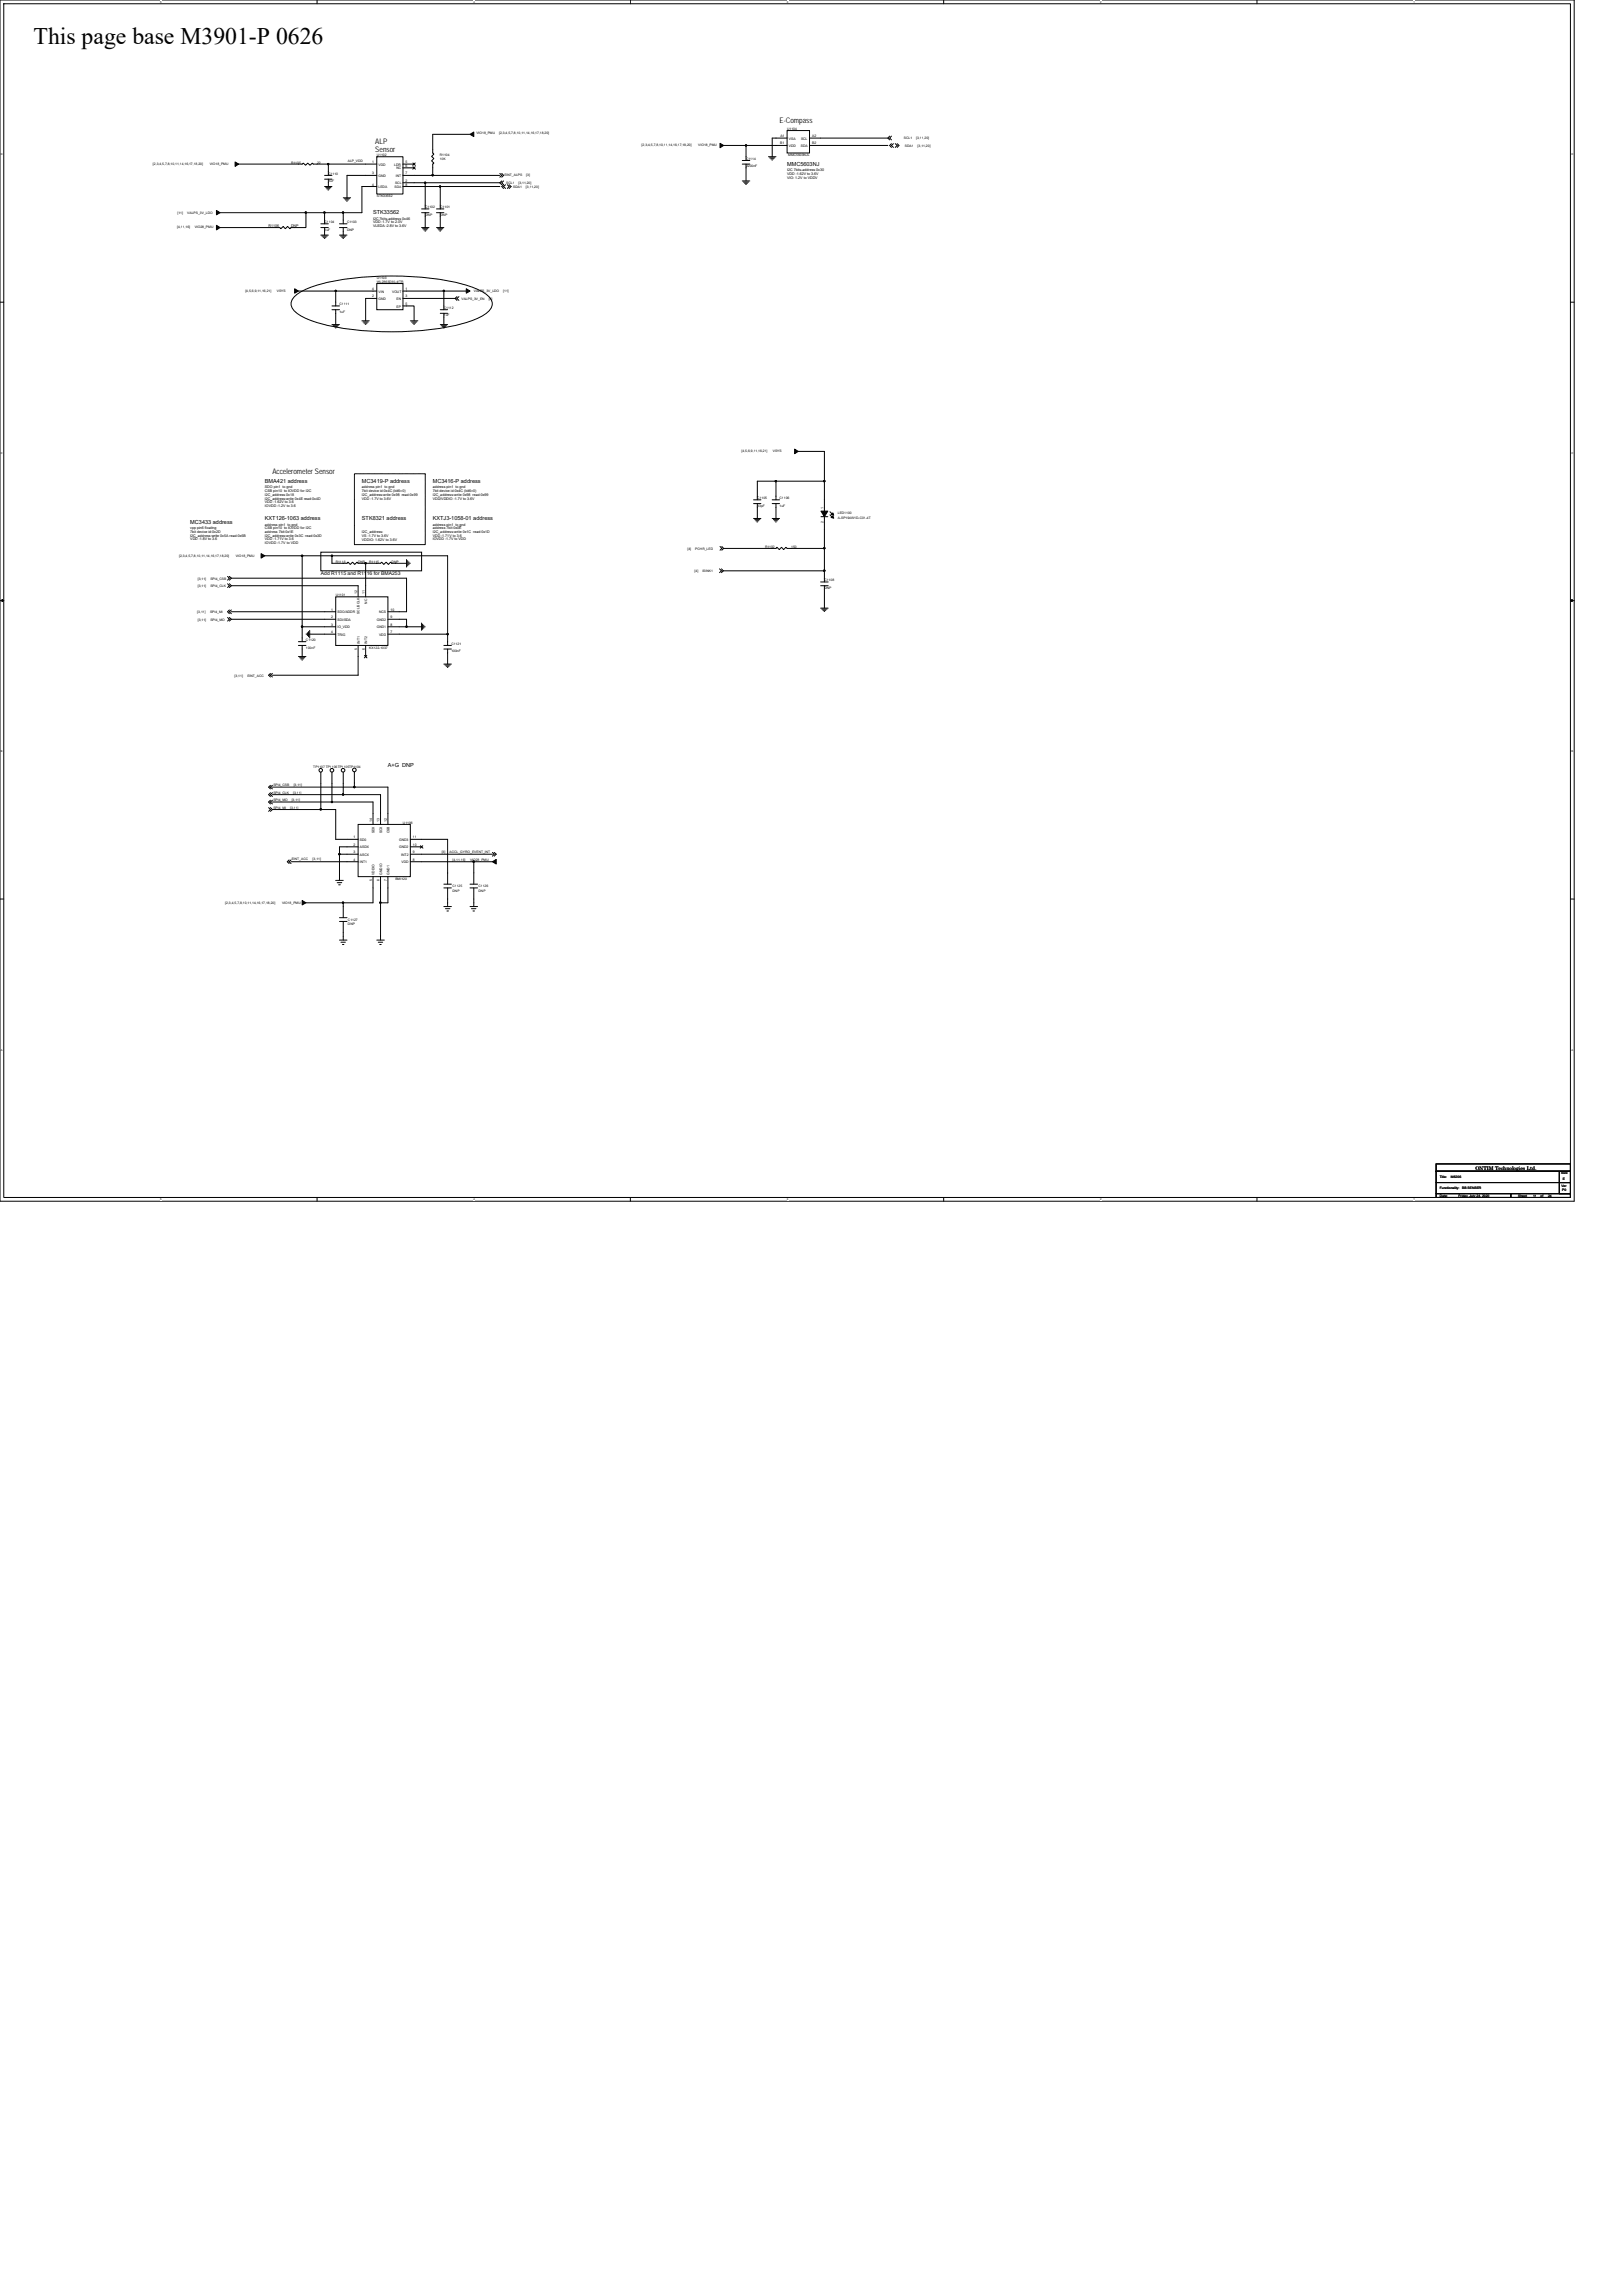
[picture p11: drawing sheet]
<svg xmlns="http://www.w3.org/2000/svg" width="210mm" height="297mm" viewBox="0 0 210 297" stroke-linecap="round" stroke-linejoin="round" font-family="sans-serif">
<defs><g id="words">
<text font-size="3.1" x="4.3" y="5.7">This page base M3901-P 0626</text>
<g font-size="1">
<text x="100.9" y="15.9">E-Compass</text>
<text x="48.6" y="18.7">ALP</text>
<text x="48.6" y="19.7">Sensor</text>
<text x="35.2" y="61.3">Accelerometer Sensor</text>
</g>
<g font-size=".7">
<text x="101.8" y="21.4">MMC5603NJ</text>
<text x="48.3" y="27.7">STK33562</text>
<text x="34.3" y="62.5">BMA421 address</text>
<text x="46.8" y="62.5">MC3419-P address</text>
<text x="56" y="62.5">MC3416-P address</text>
<text x="24.6" y="67.8">MC3433 address</text>
<text x="34.3" y="67.3">KXT126-1063 address</text>
<text x="46.8" y="67.3">STK8321 address</text>
<text x="56" y="67.3">KXTJ3-1058-01 address</text>
<text x="41.5" y="74.4">Add R1115 and R1116 for BMA253</text>
<text x="50.2" y="99.2">A+G DNP</text>
<text x="190.9" y="151.3">ONTIM Technologies Ltd.</text>
</g>
<g font-size=".5">
<text x="101.8" y="22.6">VDD :1.62V to 3.6V</text>
<text x="101.8" y="23.1">VIO: 1.2V to VDDV</text>
<text x="101.8" y="22.1">I2C 7bits-address 0x30</text>
<text x="34.8" y="29.4">R1106</text>
<text x="37.7" y="29.4">DNP</text>
<text x="48.3" y="28.9">VDD :1.7V to 2.0V</text>
<text x="48.3" y="29.4">VLEDA :2.8V to 3.6V</text>
<text x="48.3" y="28.4">I2C 7bits-address 0x46</text>
<text x="34.3" y="65.6">IOVDD :1.2V to 3.6</text>
<text x="34.3" y="64.6">I2C_address:write 0x4E read:0x4D</text>
<text x="34.3" y="64.1">I2C_address 0x18</text>
<text x="34.3" y="63.6">CSB pin10 to IOVDD for I2C</text>
<text x="34.3" y="63.2">SDO pin1 to gnd</text>
<text x="34.3" y="65.1">VDD :1.62V to 3.6</text>
<text x="46.8" y="64.1">I2C_address:write 0x98 read:0x99</text>
<text x="46.8" y="64.6">VDD :1.7V to 3.6V</text>
<text x="46.8" y="63.2">address pin1 to gnd</text>
<text x="46.8" y="63.6">7bit device id:0x4C (bit6=0)</text>
<text x="56" y="64.6">VDD/VDDIO :1.7V to 3.6V</text>
<text x="56" y="63.6">7bit device id:0x4C (bit6=0)</text>
<text x="56" y="64.1">I2C_address:write 0x98 read:0x99</text>
<text x="56" y="63.2">address pin1 to gnd</text>
<text x="24.6" y="68.5">vpp pin6 floating</text>
<text x="24.6" y="69.9">VDD :1.8V to 3.6</text>
<text x="24.6" y="69.4">I2C_address:write 0x5A read:0x5B</text>
<text x="24.6" y="69">7bit device id:0x2D</text>
<text x="34.3" y="68.5">CSB pin10 to IOVDD for I2C</text>
<text x="34.3" y="70.4">IOVDD :1.7V to VDD</text>
<text x="34.3" y="69.4">I2C_address:write 0x3C read:0x3D</text>
<text x="34.3" y="69">address 7bit:0x1E</text>
<text x="34.3" y="68">address pin1 to gnd</text>
<text x="34.3" y="69.9">VDD :1.71V to 3.6</text>
<text x="46.8" y="69.4">VS :1.7V to 3.6V</text>
<text x="46.8" y="69.9">VDDIO: 1.62V to 3.6V</text>
<text x="46.8" y="69">I2C_address:</text>
<text x="56" y="69.4">VDD :1.71V to 3.6</text>
<text x="56" y="68.5">address 7bit:0x0E</text>
<text x="56" y="68">address pin1 to gnd</text>
<text x="56" y="69.9">IOVDD :1.7V to VDD</text>
<text x="56" y="69">I2C_address:write 0x1C read:0x1D</text>
</g>
<g font-size=".4">
<text x="61.6" y="17.4">VIO18_PMU</text>
<text x="64.6" y="17.4">[2,3,4,5,7,8,10,11,14,16,17,18,20]</text>
<text x="101" y="17.7">A1</text>
<text x="101.8" y="16.8">U1104</text>
<text x="105.1" y="17.7">A2</text>
<text x="116.9" y="18">SCL1</text>
<text x="118.5" y="18">[3,11,20]</text>
<text x="19.8" y="21.4">[2,3,4,5,7,8,10,11,14,16,17,18,20]</text>
<text x="27.1" y="21.4">VIO18_PMU</text>
<text x="37.7" y="21.2">R1105</text>
<text x="41" y="21.2">22</text>
<text x="42.5" y="22.6">C1110</text>
<text x="42.5" y="23.6">1uF</text>
<text x="45" y="21">ALP_VDD</text>
<text x="48.2" y="22.6">3</text>
<text x="48.2" y="21.1">1</text>
<text x="48.7" y="20.2">U1102</text>
<text x="49" y="22.9">GND</text>
<text x="49" y="21.4">VDD</text>
<text x="51" y="21.4">LDR</text>
<text x="51.1" y="23.9">SCL</text>
<text x="51.2" y="22.9">INT</text>
<text x="51.3" y="21.9">NC</text>
<text x="52.5" y="21.6">6</text>
<text x="52.5" y="21.1">5</text>
<text x="52.5" y="22.6">7</text>
<text x="52.5" y="23.5">2</text>
<text x="56.9" y="20.2">R1104</text>
<text x="56.9" y="20.6">10K</text>
<text x="65.3" y="22.8">EINT_ALPS</text>
<text x="65.5" y="23.8">SCL1</text>
<text x="67.1" y="23.8">[3,11,20]</text>
<text x="68.1" y="22.8">[3]</text>
<text x="83" y="18.8">[2,3,4,5,7,8,10,11,14,16,17,18,20]</text>
<text x="90.3" y="18.8">VIO18_PMU</text>
<text x="96.5" y="20.7">C1114</text>
<text x="96.5" y="21.6">2200nF</text>
<text x="100.9" y="18.7">B1</text>
<text x="102" y="20.2">MMC5603NJL</text>
<text x="102.1" y="18.1">VSA</text>
<text x="102.1" y="19">VDD</text>
<text x="103.6" y="19">SDA</text>
<text x="103.6" y="18.1">SCL</text>
<text x="105.1" y="18.7">B2</text>
<text x="117.1" y="19">SDA1</text>
<text x="118.7" y="19">[3,11,20]</text>
<text x="22.9" y="29.5">[4,11,16]</text>
<text x="23" y="27.6">[11]</text>
<text x="24.2" y="27.6">VALPS_3V_LDO</text>
<text x="25.2" y="29.5">VIO28_PMU</text>
<text x="42" y="28.9">C1104</text>
<text x="42" y="29.8">1uF</text>
<text x="44.9" y="28.9">C1103</text>
<text x="44.9" y="29.8">DNP</text>
<text x="48.2" y="24">4</text>
<text x="48.7" y="25.5">STK33562</text>
<text x="49" y="24.3">LEDA</text>
<text x="51.1" y="24.3">SDA</text>
<text x="52.5" y="24">8</text>
<text x="55" y="26.9">C1102</text>
<text x="55" y="27.9">DNP</text>
<text x="57" y="26.9">C1101</text>
<text x="57" y="27.9">DNP</text>
<text x="66.4" y="24.3">SDA1</text>
<text x="68.1" y="24.3">[3,11,20]</text>
<text x="31.8" y="37.8">[4,5,6,9,11,16,21]</text>
<text x="35.8" y="37.8">VSYS</text>
<text x="43.9" y="39.5">C1111</text>
<text x="43.9" y="40.5">1uF</text>
<text x="48.2" y="37.5">4</text>
<text x="48.2" y="38.5">2</text>
<text x="48.7" y="36.1">U1103</text>
<text x="48.7" y="36.6">WL2863D30-4/TR</text>
<text x="49" y="37.9">VIN</text>
<text x="49" y="38.8">GND</text>
<text x="50.7" y="37.9">VOUT</text>
<text x="51.3" y="39.8">EP</text>
<text x="51.3" y="38.8">EN</text>
<text x="52.5" y="39.5">5</text>
<text x="52.5" y="38.5">3</text>
<text x="52.5" y="37.5">1</text>
<text x="57.4" y="40">C1112</text>
<text x="57.4" y="40.9">1uF</text>
<text x="59.7" y="38.8">VALPS_3V_EN</text>
<text x="61.3" y="37.7">VALPS_3V_LDO</text>
<text x="63.2" y="38.8">[3]</text>
<text x="65.1" y="37.7">[11]</text>
<text x="95.9" y="58.5">[4,5,6,9,11,16,21]</text>
<text x="100" y="58.5">VSYS</text>
<text x="98" y="64.6">C1105</text>
<text x="98" y="65.6">33pF</text>
<text x="100.9" y="64.6">C1106</text>
<text x="100.9" y="65.6">1uF</text>
<text x="106.5" y="65.8" transform="rotate(-90 106.5 65.8)">1</text>
<text x="88.9" y="71.1">[4]</text>
<text x="90" y="71.1">PCHR_LED</text>
<text x="99" y="70.9">R1102</text>
<text x="102.4" y="70.9">150</text>
<text x="106.5" y="67.6" transform="rotate(-90 106.5 67.6)">2</text>
<text x="108.4" y="66.5">LED1100</text>
<text x="108.4" y="67.1">A-SP194W1D-C01-4T</text>
<text x="23.2" y="72">[2,3,4,5,7,8,10,11,14,16,17,18,20]</text>
<text x="25.6" y="75">[3,11]</text>
<text x="25.6" y="75.9">[3,11]</text>
<text x="27.2" y="75">SPI4_CSB</text>
<text x="27.2" y="75.9">SPI4_CLK</text>
<text x="30.5" y="72">VIO18_PMU</text>
<text x="43.4" y="72.8">R1116</text>
<text x="43.4" y="77.1">U1101</text>
<text x="46.2" y="76.9" transform="rotate(-90 46.2 76.9)">12</text>
<text x="46.3" y="72.8">DNP</text>
<text x="47.2" y="76.9" transform="rotate(-90 47.2 76.9)">11</text>
<text x="47.8" y="72.8">R1115</text>
<text x="50.7" y="72.8">DNP</text>
<text x="89.9" y="74">[4]</text>
<text x="90.9" y="74">ISINK1</text>
<text x="106.7" y="75.2">C1108</text>
<text x="106.7" y="76.2">DNP</text>
<text x="25.5" y="79.4">[3,11]</text>
<text x="25.6" y="80.3">[3,11]</text>
<text x="27.2" y="79.4">SPI4_MI</text>
<text x="27.2" y="80.3">SPI4_MO</text>
<text x="39.6" y="82.9">C1120</text>
<text x="39.6" y="83.9">100nF</text>
<text x="42.8" y="79">1</text>
<text x="42.8" y="80">2</text>
<text x="42.8" y="81">3</text>
<text x="42.8" y="81.9">4</text>
<text x="43.7" y="79.4">SDO/ADDR</text>
<text x="43.7" y="80.3">SDI/SDA</text>
<text x="43.7" y="81.3">IO_VDD</text>
<text x="43.7" y="82.3">TRIG</text>
<text x="46.5" y="79.4" transform="rotate(-90 46.5 79.4)">SCL/SCLK</text>
<text x="46.5" y="83.3" transform="rotate(-90 46.5 83.3)">INT1</text>
<text x="47.5" y="83.3" transform="rotate(-90 47.5 83.3)">INT2</text>
<text x="47.5" y="78.1" transform="rotate(-90 47.5 78.1)">NC</text>
<text x="47.8" y="83.9">KX122-1037</text>
<text x="48.7" y="81.3">GND1</text>
<text x="48.7" y="80.3">GND2</text>
<text x="49" y="82.3">VDD</text>
<text x="49" y="79.4">NCS</text>
<text x="50.5" y="81">8</text>
<text x="50.5" y="80">9</text>
<text x="50.5" y="81.9">7</text>
<text x="50.5" y="79">10</text>
<text x="58.4" y="83.4">C1121</text>
<text x="30.4" y="87.6">[3,11]</text>
<text x="32" y="87.6">EINT_ACC</text>
<text x="46.2" y="84.1" transform="rotate(-90 46.2 84.1)">5</text>
<text x="47.2" y="84.1" transform="rotate(-90 47.2 84.1)">6</text>
<text x="58.4" y="84.4">100nF</text>
<text x="35.4" y="101.7">SPI4_CSB</text>
<text x="38" y="101.7">[3,11]</text>
<text x="40.5" y="99.4">TP1107 TP1106TP1105TP1104</text>
<text x="35.4" y="102.7">SPI4_CLK</text>
<text x="35.4" y="103.7">SPI4_MO</text>
<text x="35.4" y="104.6">SPI4_MI</text>
<text x="37.5" y="104.6">[3,11]</text>
<text x="37.7" y="103.7">[3,11]</text>
<text x="37.9" y="102.7">[3,11]</text>
<text x="48.1" y="106.3" transform="rotate(-90 48.1 106.3)">14</text>
<text x="48.5" y="107.8" transform="rotate(-90 48.5 107.8)">SDX</text>
<text x="49.1" y="106.3" transform="rotate(-90 49.1 106.3)">13</text>
<text x="49.4" y="107.8" transform="rotate(-90 49.4 107.8)">SCX</text>
<text x="50.1" y="106.3" transform="rotate(-90 50.1 106.3)">12</text>
<text x="50.4" y="107.8" transform="rotate(-90 50.4 107.8)">CSB</text>
<text x="52.1" y="106.6">U1106</text>
<text x="37.7" y="111.2">EINT_ACC</text>
<text x="40.4" y="111.2">[3,11]</text>
<text x="45.7" y="108.5">1</text>
<text x="45.7" y="109.4">2</text>
<text x="45.7" y="110.4">3</text>
<text x="45.7" y="111.4">4</text>
<text x="46.6" y="108.8">SD0</text>
<text x="46.6" y="109.8">ASDX</text>
<text x="46.6" y="110.7">ASCX</text>
<text x="46.6" y="111.7">INT1</text>
<text x="48.1" y="114" transform="rotate(-90 48.1 114)">5</text>
<text x="48.5" y="113.2" transform="rotate(-90 48.5 113.2)">VDDIO</text>
<text x="49.1" y="114" transform="rotate(-90 49.1 114)">6</text>
<text x="49.4" y="113.2" transform="rotate(-90 49.4 113.2)">GNDIO</text>
<text x="50.1" y="114" transform="rotate(-90 50.1 114)">7</text>
<text x="50.4" y="113.2" transform="rotate(-90 50.4 113.2)">GND1</text>
<text x="51.2" y="113.8">BMI120</text>
<text x="51.6" y="109.8">GND2</text>
<text x="51.6" y="108.8">GND3</text>
<text x="51.9" y="110.7">INT2</text>
<text x="51.9" y="111.7">VDD</text>
<text x="53.4" y="110.4">9</text>
<text x="53.4" y="109.4">10</text>
<text x="53.4" y="108.5">11</text>
<text x="53.4" y="111.4">8</text>
<text x="57.2" y="110.3">[3]</text>
<text x="58.2" y="110.3">ACCL_GYRO_EVENT_INT</text>
<text x="58.5" y="111.4">[4,11,16]</text>
<text x="60.8" y="111.4">VIO28_PMU</text>
<text x="29.1" y="116.9">[2,3,4,5,7,8,10,11,14,16,17,18,20]</text>
<text x="36.5" y="116.9">VIO18_PMU</text>
<text x="45" y="119.1">C1127</text>
<text x="45" y="119.7">DNP</text>
<text x="58.5" y="114.8">C1125</text>
<text x="58.5" y="115.4">DNP</text>
<text x="61.9" y="114.8">C1126</text>
<text x="61.9" y="115.4">DNP</text>
<text x="186.3" y="152.4">Title:</text>
<text x="186.3" y="153.9">Functionality:</text>
<text x="186.3" y="154.8">Date:</text>
<text x="187.7" y="152.4">M6206</text>
<text x="188.7" y="154.8">Friday, July 24, 2020</text>
<text x="189.2" y="153.9">BB SENSER</text>
<text x="196.4" y="154.8">Sheet</text>
<text x="198.4" y="154.8">11</text>
<text x="199.3" y="154.8">of</text>
<text x="200.3" y="154.8">24</text>
<text x="202" y="151.9">Size</text>
<text x="202" y="153.5">Ver</text>
<text x="202.1" y="154.1">P0</text>
<text x="202.2" y="152.7">E</text>
</g>
<g font-size=".3">
<text x="20.7" y=".4">5</text>
<text x="61.3" y=".4">4</text>
<text x="101.8" y=".4">3</text>
<text x="142.3" y=".4">2</text>
<text x="182.9" y=".4">1</text>
<text x=".1" y="20.1">D</text>
<text x="203.3" y="20.1">D</text>
<text x=".1" y="58.7">C</text>
<text x="203.3" y="58.7">C</text>
<text x=".1" y="97.3">B</text>
<text x="203.3" y="97.3">B</text>
<text x=".1" y="135.9">A</text>
<text x="203.3" y="135.9">A</text>
<text x="20.7" y="155.3">5</text>
<text x="61.3" y="155.3">4</text>
<text x="101.8" y="155.3">3</text>
<text x="142.3" y="155.3">2</text>
<text x="182.9" y="155.3">1</text>
</g>
</g></defs>
<path d="M0 0h203.7v155.4h-203.7zM.5 .5h202.7v154.4h-202.7z" fill="none" stroke="#000" stroke-width=".13"/>
<g fill="#fff">
<path d="M20.7 .1h.2v.3h-.2z"/>
<path d="M20.7 155h.2v.4h-.2z"/>
</g>
<path d="M41 0v.5M41 154.9v.5" fill="none" stroke="#000" stroke-width=".13"/>
<g fill="#fff">
<path d="M61.3 .1h.2v.3h-.2z"/>
<path d="M61.3 155h.2v.4h-.2z"/>
</g>
<path d="M81.6 0v.5M81.6 154.9v.5" fill="none" stroke="#000" stroke-width=".13"/>
<g fill="#fff">
<path d="M101.8 .1h.2v.3h-.2z"/>
<path d="M101.8 155h.2v.4h-.2z"/>
</g>
<path d="M122.1 0v.5M122.1 154.9v.5" fill="none" stroke="#000" stroke-width=".13"/>
<g fill="#fff">
<path d="M142.3 .1h.2v.3h-.2z"/>
<path d="M142.3 155h.2v.4h-.2z"/>
</g>
<path d="M162.6 0v.5M162.6 154.9v.5" fill="none" stroke="#000" stroke-width=".13"/>
<g fill="#fff">
<path d="M182.9 .1h.2v.3h-.2z"/>
<path d="M182.9 155h.2v.4h-.2z"/>
<path d="M.1 19.8h.3v.4h-.3z"/>
<path d="M203.3 19.8h.3v.4h-.3z"/>
<path d="M.1 58.4h.3v.4h-.3z"/>
<path d="M203.3 58.4h.3v.4h-.3z"/>
</g>
<path d="M0 39.1h.5M203.2 39.1h.5" fill="none" stroke="#000" stroke-width=".13"/>
<g fill="#fff">
<path d="M.1 97h.3v.4h-.3z"/>
<path d="M203.3 97h.2v.4h-.2z"/>
</g>
<path d="M0 77.7h.5M203.2 77.7h.5" fill="none" stroke="#000" stroke-width=".13"/>
<path d="M.3 77.6l.2 .1-.2 .1zM203.2 77.7l.2-.1v.2z" fill="#000" stroke="#000" stroke-width=".13"/>
<g fill="#fff">
<path d="M.1 135.6h.3v.4h-.3z"/>
<path d="M203.3 135.6h.2v.4h-.2z"/>
</g>
<g fill="none" stroke="#000" stroke-width=".13">
<path d="M60.8 17.4h-4.8v2.4l.1 .1-.3 .3 .3 .3-.3 .3 .3 .3-.1 .1v1.5h8.7M93.6 18.8h2.9M96.5 18.8v2M96.5 18.8h5.3M101.8 16.9h2.9v2.9h-2.9zM101.8 17.9h-1.9v2.4M104.7 17.9h10.2M104.7 18.8h10.2M114.9 17.9l.2 .2M115.1 17.6l-.2 .3M115.3 18.6l-.2 .2 .2 .3M115.3 17.6l-.2 .3 .2 .2"/>
<path d="M115.6 18.6l-.3 .2 .3 .3M115.8 18.6l.3 .2-.3 .3M116.1 18.6l.2 .2-.2 .3M28.5 27.5h11.1M30.9 21.2h8.2l.1-.1 .3 .3 .3-.3 .3 .3 .3-.3 .1 .1h2M38.1 38.3a7.9 7.9 0 0 1 3.4-1.5 40.7 40.7 0 0 1 18.4 0 7.9 7.9 0 0 1 3.3 1.5 1.22 1.22 0 0 1 0 2 7.9 7.9 0 0 1-3.3 1.6 40.4 40.4 0 0 1-18.4 0 7.9 7.9 0 0 1-3.4-1.6 1.22 1.22 0 0 1 0-2zM38.6 37.7h4.8M41.5 29.4h1M41.5 29h1M41.5 30.4h1M41.7 30.5h.6M41.8 30.7h.4"/>
<path d="M42 30.8h.1M42 27.5h-2.4v1.9h-1.9l-.2 .2-.3-.3-.3 .3-.3-.3-.3 .3-.1-.2h-7.7M42 23.2h.9M42 22.7h.9M42 29.4v1M42 27.5v1.5M42 27.5h2.4M42 24.1h.9M42.1 24.3h.7M42.3 24.4h.4M42.4 24.6h.1M42.5 23.2v.9"/>
<path d="M42.5 21.2v1.5M42.9 39.6h1M43.4 37.7h5.3M43.4 37.7v1.9M43.9 29.4h1M43.9 29h1M43.9 30.4h1M44.1 30.5h.6M44.2 30.7h.4M44.4 30.8h.1M44.4 29.4v1M44.4 27.5v1.5"/>
<path d="M44.4 25.6h1M44.6 25.7h.6M44.7 25.9h.4M44.8 26h.1M48.7 36.7h3.4v3.4h-3.4zM48.7 38.6h-1.4v2.9M48.7 24.1h-1.9v3.4h-2.4M48.7 22.7h-3.8v2.9M48.7 21.2h-6.2M48.7 20.3h3.4v4.8h-3.4zM48.7 20.3h.1M48.7 21.2h.1"/>
<path d="M48.7 22.2h.1M48.7 23.2h.1M48.7 24.1h.1M52.1 37.7h5.3M52.1 39.6h1.5v1.9M52.1 38.6h6.8M52.1 24.1h4.9M52.1 22.7h3.9M52.1 21.7h1.5M52.1 21.2h1.5M52.1 23.6h2.9M52.1 21.2h.1"/>
<path d="M52.1 21.7h.1M52.1 22.7h.1M52.1 23.6h.1M52.1 24.1h.1M53.4 21.6l.3 .3M53.4 21.1l.3 .3M53.7 21.6l-.3 .3M53.7 21.1l-.3 .3M54.5 27.5h1M54.5 27h1M54.5 29.4h1M54.7 29.6h.7"/>
<path d="M54.8 29.7h.4M55 29.9h.1M55 27.5v1.9M55 23.6v3.4M55 23.6h9.7M56.5 27.5h.9M56.5 27h.9M56.5 29.4h.9M56.6 29.6h.7M56.7 29.7h.5M56.9 29.9h.1M57 24.1h7.7"/>
<path d="M57 27.5v1.9M57 24.1v2.9M57.4 37.7v2.4M57.4 37.7h2.9M58.9 38.6l.2 .3M59.1 38.4l-.2 .2M59.4 38.4l-.3 .2 .3 .3M64.7 22.4l.2 .3-.2 .2M64.7 23.6l.2 .3M64.9 22.4l.3 .3-.3 .2M64.9 23.4l-.2 .2M65.2 23.4l-.3 .2 .3 .3-.3 .2 .3 .3"/>
<path d="M65.4 23.9l-.2 .2 .2 .3M65.6 23.9l.3 .2-.3 .3M65.9 23.9l.2 .2-.2 .3M96 21.2h1M96 20.8h1M96 23.4h1M96.2 23.6h.7M96.3 23.7h.4M96.5 23.9h.1M96.5 21.2v2.2M99.4 20.3h1M99.6 20.4h.6"/>
<path d="M99.7 20.6h.4M99.9 20.7h.1M42.9 42h1M42.9 40.1h1M43.1 42.1h.7M43.2 42.3h.4M43.4 42.4h.1M43.4 40.1v1.9M46.8 41.5h1M47 41.7h.6M47.1 41.8h.4M47.2 42h.1"/>
<path d="M53.1 41.5h1M53.2 41.7h.7M53.4 41.8h.4M53.5 42h.1M57 40.5h.9M57 40.1h.9M57 42h.9M57.1 42.1h.7M57.2 42.3h.4M57.4 42.4h.1M57.4 40.5v1.5M103.3 58.4h3.4v3.9"/>
<path d="M29.4 74.6l.3 .2-.3 .3M29.4 75.5l.3 .3-.3 .2M29.4 79.9l.3 .2-.3 .2M29.7 74.6l.2 .2M29.7 75.5l.2 .3M29.7 79.9l.2 .2M29.7 78.9l-.3 .2 .3 .3M29.9 79.1h13.5M29.9 74.8h22.7v4.3h-2.4M29.9 75.8h16.4v1.4M29.9 74.8l-.2 .3M29.9 75.8l-.2 .2"/>
<path d="M29.9 78.9l-.2 .2 .2 .3M34.3 71.9h4.8M39.1 71.9v9.2M39.1 71.9h3.8M41.5 71.4h13v2.5h-13zM42.9 71.9v1h2l.1-.2 .3 .3 .3-.3 .3 .3 .3-.3 .1 .2h1M42.9 71.9h15v10.1M43.4 77.2h6.8v6.3h-6.8zM45.8 61.3h9.2v9.2h-9.2zM46.3 79.6h.1M47.3 79.6h.1M47.3 72.9h1.9l.2-.2 .3 .3 .3-.3 .2 .3 .3-.3 .2 .2h1.9"/>
<path d="M47.3 72.9v4.3M52.6 72.4v1M52.7 72.5v.7M52.9 72.7v.4M53 72.8v.1M93.1 73.6l.2 .3-.2 .2M93.2 70.7l.2 .3-.2 .2M93.3 73.6l.3 .3M93.4 70.7l.2 .3M93.6 73.9l-.3 .2M93.6 73.9h13.1M93.6 71l-.2 .2"/>
<path d="M93.6 71h6.8l.1-.2 .3 .3 .3-.3 .3 .3 .3-.3 .1 .2h4.9v2.9M97.5 67.1h.9M97.5 64.7h.9M97.5 65.2h.9M97.6 67.2h.7M97.8 67.4h.4M97.9 67.5h.1M98 65.2v1.9M99.9 65.2h1M99.9 64.7h1M99.9 67.1h1M100.1 67.2h.6"/>
<path d="M100.2 67.4h.4M100.3 67.5h.1M100.4 62.3h-2.4v2.4M100.4 65.2v1.9M100.4 62.3v2.4M100.4 62.3h6.3M106.2 78.7h.9M106.2 75.8h.9M106.2 75.3h.9M106.2 66.8h.9M106.3 78.8h.7M106.5 79h.3"/>
<path d="M106.6 79.1h.1M106.7 66.2v4.8M106.7 62.3v3.8M106.7 75.8v2.9M106.7 73.9v1.4M107.4 66.2l.3 .3M107.4 66.6l.3 .4M29.9 80.1l-.2 .2M35 87.1l-.2 .3 .2 .2M35.2 87.1l-.2 .3 .2 .2M38.6 83.5h1M38.6 83h1"/>
<path d="M38.6 84.9h1M38.8 85.1h.6M38.9 85.2h.4M39.1 85.4h.1M39.1 81.1v1.9M39.1 83.5v1.4M39.6 82v.1M39.8 81.9v.3M39.9 81.7v.7M40.1 82h3.3M40.1 81.6v.9M41.3 99.5h.4v.2v.1l-.2 .1-.2-.1z"/>
<path d="M41.5 99.9h.1M41.5 99.9v4.8M42.9 99.9h.1M42.9 99.9v3.9M43.4 80.1h-13.5M43.4 81.1h-4.3M44.4 99.9h.1M44.4 99.9v2.9M44.9 80.6h.1M44.9 81.1h.1M44.9 81.6h.1M44.9 82h.1"/>
<path d="M45.8 99.9h.1M45.8 99.9v1.9M46.3 83h.1M46.3 83.5v3.9h-11.1M47.2 84.8l.3 .3M47.3 83h.1M47.3 83.5v1.4M47.5 84.8l-.4 .3M48.7 80.6h.1M48.7 81.1h.1M48.7 81.6h.1M48.7 82h.1"/>
<path d="M50.2 82h7.7M50.2 81.1h2.4M50.2 80.1h2.4v1M52.6 81.1h1.9M54.5 80.6v1M54.7 80.8v.6M54.8 80.9v.4M55 81v.1M57.4 84h1M57.4 83.5h1M57.4 85.9h1M57.6 86h.7"/>
<path d="M57.7 86.2h.4M57.9 86.3h.1M57.9 84v1.9M57.9 82v1.5M0 116.3h.5M34.8 104.5l.2 .2-.2 .3M35 101.6l-.2 .2 .2 .3M35 102.6l-.2 .2 .2 .2M35 103.5l-.2 .3 .2 .2M35 104.5l.2 .2M35.2 102.8h9.2M35.2 103.8h7.7"/>
<path d="M35.2 101.6l-.2 .2 .2 .3M35.2 102.6l-.2 .2 .2 .2M35.2 103.5l-.2 .3 .2 .2M35.2 104.7l-.2 .3M35.2 104.7h6.3M35.2 101.8h10.6M37.4 111.3l-.2 .2 .2 .2M37.7 111.3l-.3 .2 .3 .2M37.7 111.5h8.6M39.6 116.8h4.8M41.5 104.7h1.9v3.9h2.9M42.9 103.8h5.4v2.9"/>
<path d="M43.4 113.9h1M43.6 114.2h.6M43.8 114.5h.2M43.9 119.2h1M43.9 118.7h1M44.4 116.8v1.9M44.4 119.2v2.4M44.4 102.8h4.8v3.9M45.8 101.8h4.4v4.9M46.3 106.7h6.8v6.7h-6.8zM46.3 110.5h-2.4v3.4M46.3 109.6h-2.4v.9"/>
<path d="M46.8 110.5h.1M46.8 111h.1M46.8 111.5h.1M46.8 112h.1M48.3 109.6h.1M48.3 112.9h.1M48.3 113.4v3.4h-3.9M49.2 109.6h.1M49.2 112.9h.1M49.2 113.4v3.4M49.2 116.8v4.8M50.2 113.4v3.4h-1"/>
<path d="M50.7 110.5h.1M50.7 111h.1M50.7 111.5h.1M50.7 112h.1M53.1 111.5h8.2M53.1 110.5h10.6M53.1 109.6h1.4M53.1 108.6h4.8v5.8M54.4 109.4l.3 .3M54.7 109.4l-.3 .3M57.4 114.9h1M57.4 114.4h1"/>
<path d="M57.4 117.3h1M57.6 117.6h.6M57.8 117.9h.2M57.9 114.9v2.4M60.8 114.9h1M60.8 114.4h1M60.8 117.3h1M61 117.6h.6M61.2 117.9h.2M61.3 111.5h2.4M61.3 114.9v2.4M61.3 111.5v2.9"/>
<path d="M63.7 110.3l.2 .2-.2 .3M63.9 110.3l.3 .2-.3 .3M203.2 116.3h.5M43.9 121.6h1M44.1 121.9h.6M44.3 122.2h.2M48.7 121.6h1M48.9 121.9h.6M49.1 122.2h.2M185.8 150.6h17.4v.9h-17.4zM185.8 151.5h17.4v1.5h-17.4zM185.8 154.4h9.7v.5h-9.7z"/>
<path d="M185.8 153v1.4M195.5 154.4h7.7v.5h-7.7zM201.7 153h1.5v1.4h-1.5zM201.7 151.5v1.5"/>
<circle cx="42.9" cy="99.7" r=".23"/>
<circle cx="44.4" cy="99.7" r=".23"/>
<circle cx="45.8" cy="99.6" r=".23"/>
</g>
<g fill="#000" stroke="#000" stroke-width=".13">
<path d="M60.8 17.4l.5-.3v.6z" fill-rule="evenodd"/>
<path d="M93.2 18.5l.4 .3-.4 .3z" fill-rule="evenodd"/>
<path d="M96.5 18.8h.1v.1h-.1z" fill-rule="evenodd"/>
<path d="M96.5 18.8h.1v.1h-.1z" fill-rule="evenodd"/>
<path d="M28 27.2l.5 .3-.5 .3z" fill-rule="evenodd"/>
<path d="M28 29.1l.5 .3-.5 .3z" fill-rule="evenodd"/>
<path d="M30.4 21l.5 .2-.5 .3z" fill-rule="evenodd"/>
<path d="M38.1 37.4l.5 .3-.5 .2z" fill-rule="evenodd"/>
<path d="M39.5 27.4h.1v.2h-.1z" fill-rule="evenodd"/>
<path d="M39.5 27.4h.1v.2h-.1z" fill-rule="evenodd"/>
<path d="M41.9 27.4h.1v.2h-.1z" fill-rule="evenodd"/>
<path d="M41.9 27.4h.1v.2h-.1z" fill-rule="evenodd"/>
<path d="M42.4 21.2h.1v.1h-.1z" fill-rule="evenodd"/>
<path d="M42.4 21.2h.1v.1h-.1z" fill-rule="evenodd"/>
<path d="M43.4 37.6h.1v.1h-.1z" fill-rule="evenodd"/>
<path d="M43.4 37.6h.1v.1h-.1z" fill-rule="evenodd"/>
<path d="M44.3 27.4h.1v.2h-.1z" fill-rule="evenodd"/>
<path d="M44.3 27.4h.1v.2h-.1z" fill-rule="evenodd"/>
<path d="M54.9 23.6h.2v.1h-.2z" fill-rule="evenodd"/>
<path d="M54.9 23.6h.2v.1h-.2z" fill-rule="evenodd"/>
<path d="M55.9 22.6h.1v.1h-.1z" fill-rule="evenodd"/>
<path d="M55.9 22.6h.1v.1h-.1z" fill-rule="evenodd"/>
<path d="M56.9 24.1h.1v.1h-.1z" fill-rule="evenodd"/>
<path d="M56.9 24.1h.1v.1h-.1z" fill-rule="evenodd"/>
<path d="M57.4 37.6h.1v.1h-.1z" fill-rule="evenodd"/>
<path d="M57.4 37.6h.1v.1h-.1z" fill-rule="evenodd"/>
<path d="M60.3 37.4l.5 .3-.5 .2z" fill-rule="evenodd"/>
<path d="M102.8 58.1l.5 .3-.5 .3z" fill-rule="evenodd"/>
<path d="M33.8 71.6l.5 .3-.5 .3z" fill-rule="evenodd"/>
<path d="M39 71.8h.2v.2h-.2z" fill-rule="evenodd"/>
<path d="M39 71.8h.2v.2h-.2z" fill-rule="evenodd"/>
<path d="M42.9 71.8h.1v.2h-.1z" fill-rule="evenodd"/>
<path d="M42.9 71.8h.1v.2h-.1z" fill-rule="evenodd"/>
<path d="M47.2 72.8h.1v.1h-.1z" fill-rule="evenodd"/>
<path d="M47.2 72.8h.1v.1h-.1z" fill-rule="evenodd"/>
<path d="M100.3 62.2h.1v.1h-.1z" fill-rule="evenodd"/>
<path d="M100.3 62.2h.1v.1h-.1z" fill-rule="evenodd"/>
<path d="M106.2 66.1h.5v.7z" fill-rule="evenodd"/>
<path d="M106.7 66.1h.4l-.4 .7z" fill-rule="evenodd"/>
<path d="M106.6 73.8h.1v.1h-.1z" fill-rule="evenodd"/>
<path d="M106.6 62.2h.1v.1h-.1z" fill-rule="evenodd"/>
<path d="M106.6 70.9h.1v.1h-.1z" fill-rule="evenodd"/>
<path d="M106.6 73.8h.1v.1h-.1z" fill-rule="evenodd"/>
<path d="M106.6 62.2h.1v.1h-.1z" fill-rule="evenodd"/>
<path d="M106.6 70.9h.1v.1h-.1z" fill-rule="evenodd"/>
<path d="M107.5 66.5l.3-.1 .1 .3z" fill-rule="evenodd"/>
<path d="M107.6 66.9l.2-.2 .1 .3h-.4z" fill-rule="evenodd"/>
<path d="M39 81h.2v.1h-.2z" fill-rule="evenodd"/>
<path d="M39 81h.2v.1h-.2z" fill-rule="evenodd"/>
<path d="M52.5 81h.2v.1h-.2z" fill-rule="evenodd"/>
<path d="M52.5 81h.2v.1h-.2z" fill-rule="evenodd"/>
<path d="M57.8 82h.2v.1h-.2z" fill-rule="evenodd"/>
<path d="M57.8 82h.2v.1h-.2z" fill-rule="evenodd"/>
<path d="M39.1 116.5l.5 .3-.5 .3z" fill-rule="evenodd"/>
<path d="M41.4 104.6h.2v.2h-.2z" fill-rule="evenodd"/>
<path d="M41.4 104.6h.2v.2h-.2z" fill-rule="evenodd"/>
<path d="M42.9 103.7h.1v.1h-.1z" fill-rule="evenodd"/>
<path d="M42.9 103.7h.1v.1h-.1z" fill-rule="evenodd"/>
<path d="M43.8 110.4h.2v.2h-.2z" fill-rule="evenodd"/>
<path d="M43.8 110.4h.2v.2h-.2z" fill-rule="evenodd"/>
<path d="M44.3 102.7h.1v.1h-.1z" fill-rule="evenodd"/>
<path d="M44.3 116.7h.1v.1h-.1z" fill-rule="evenodd"/>
<path d="M44.3 102.7h.1v.1h-.1z" fill-rule="evenodd"/>
<path d="M44.3 116.7h.1v.1h-.1z" fill-rule="evenodd"/>
<path d="M45.8 101.8h.1v.1h-.1z" fill-rule="evenodd"/>
<path d="M45.8 101.8h.1v.1h-.1z" fill-rule="evenodd"/>
<path d="M49.1 116.7h.2v.1h-.2z" fill-rule="evenodd"/>
<path d="M49.1 116.7h.2v.1h-.2z" fill-rule="evenodd"/>
<path d="M61.2 111.4h.1v.1h-.1z" fill-rule="evenodd"/>
<path d="M61.2 111.4h.1v.1h-.1z" fill-rule="evenodd"/>
<path d="M63.7 111.5l.5-.3v.6z" fill-rule="evenodd"/>
</g>
<use href="#words"/>
</svg>
